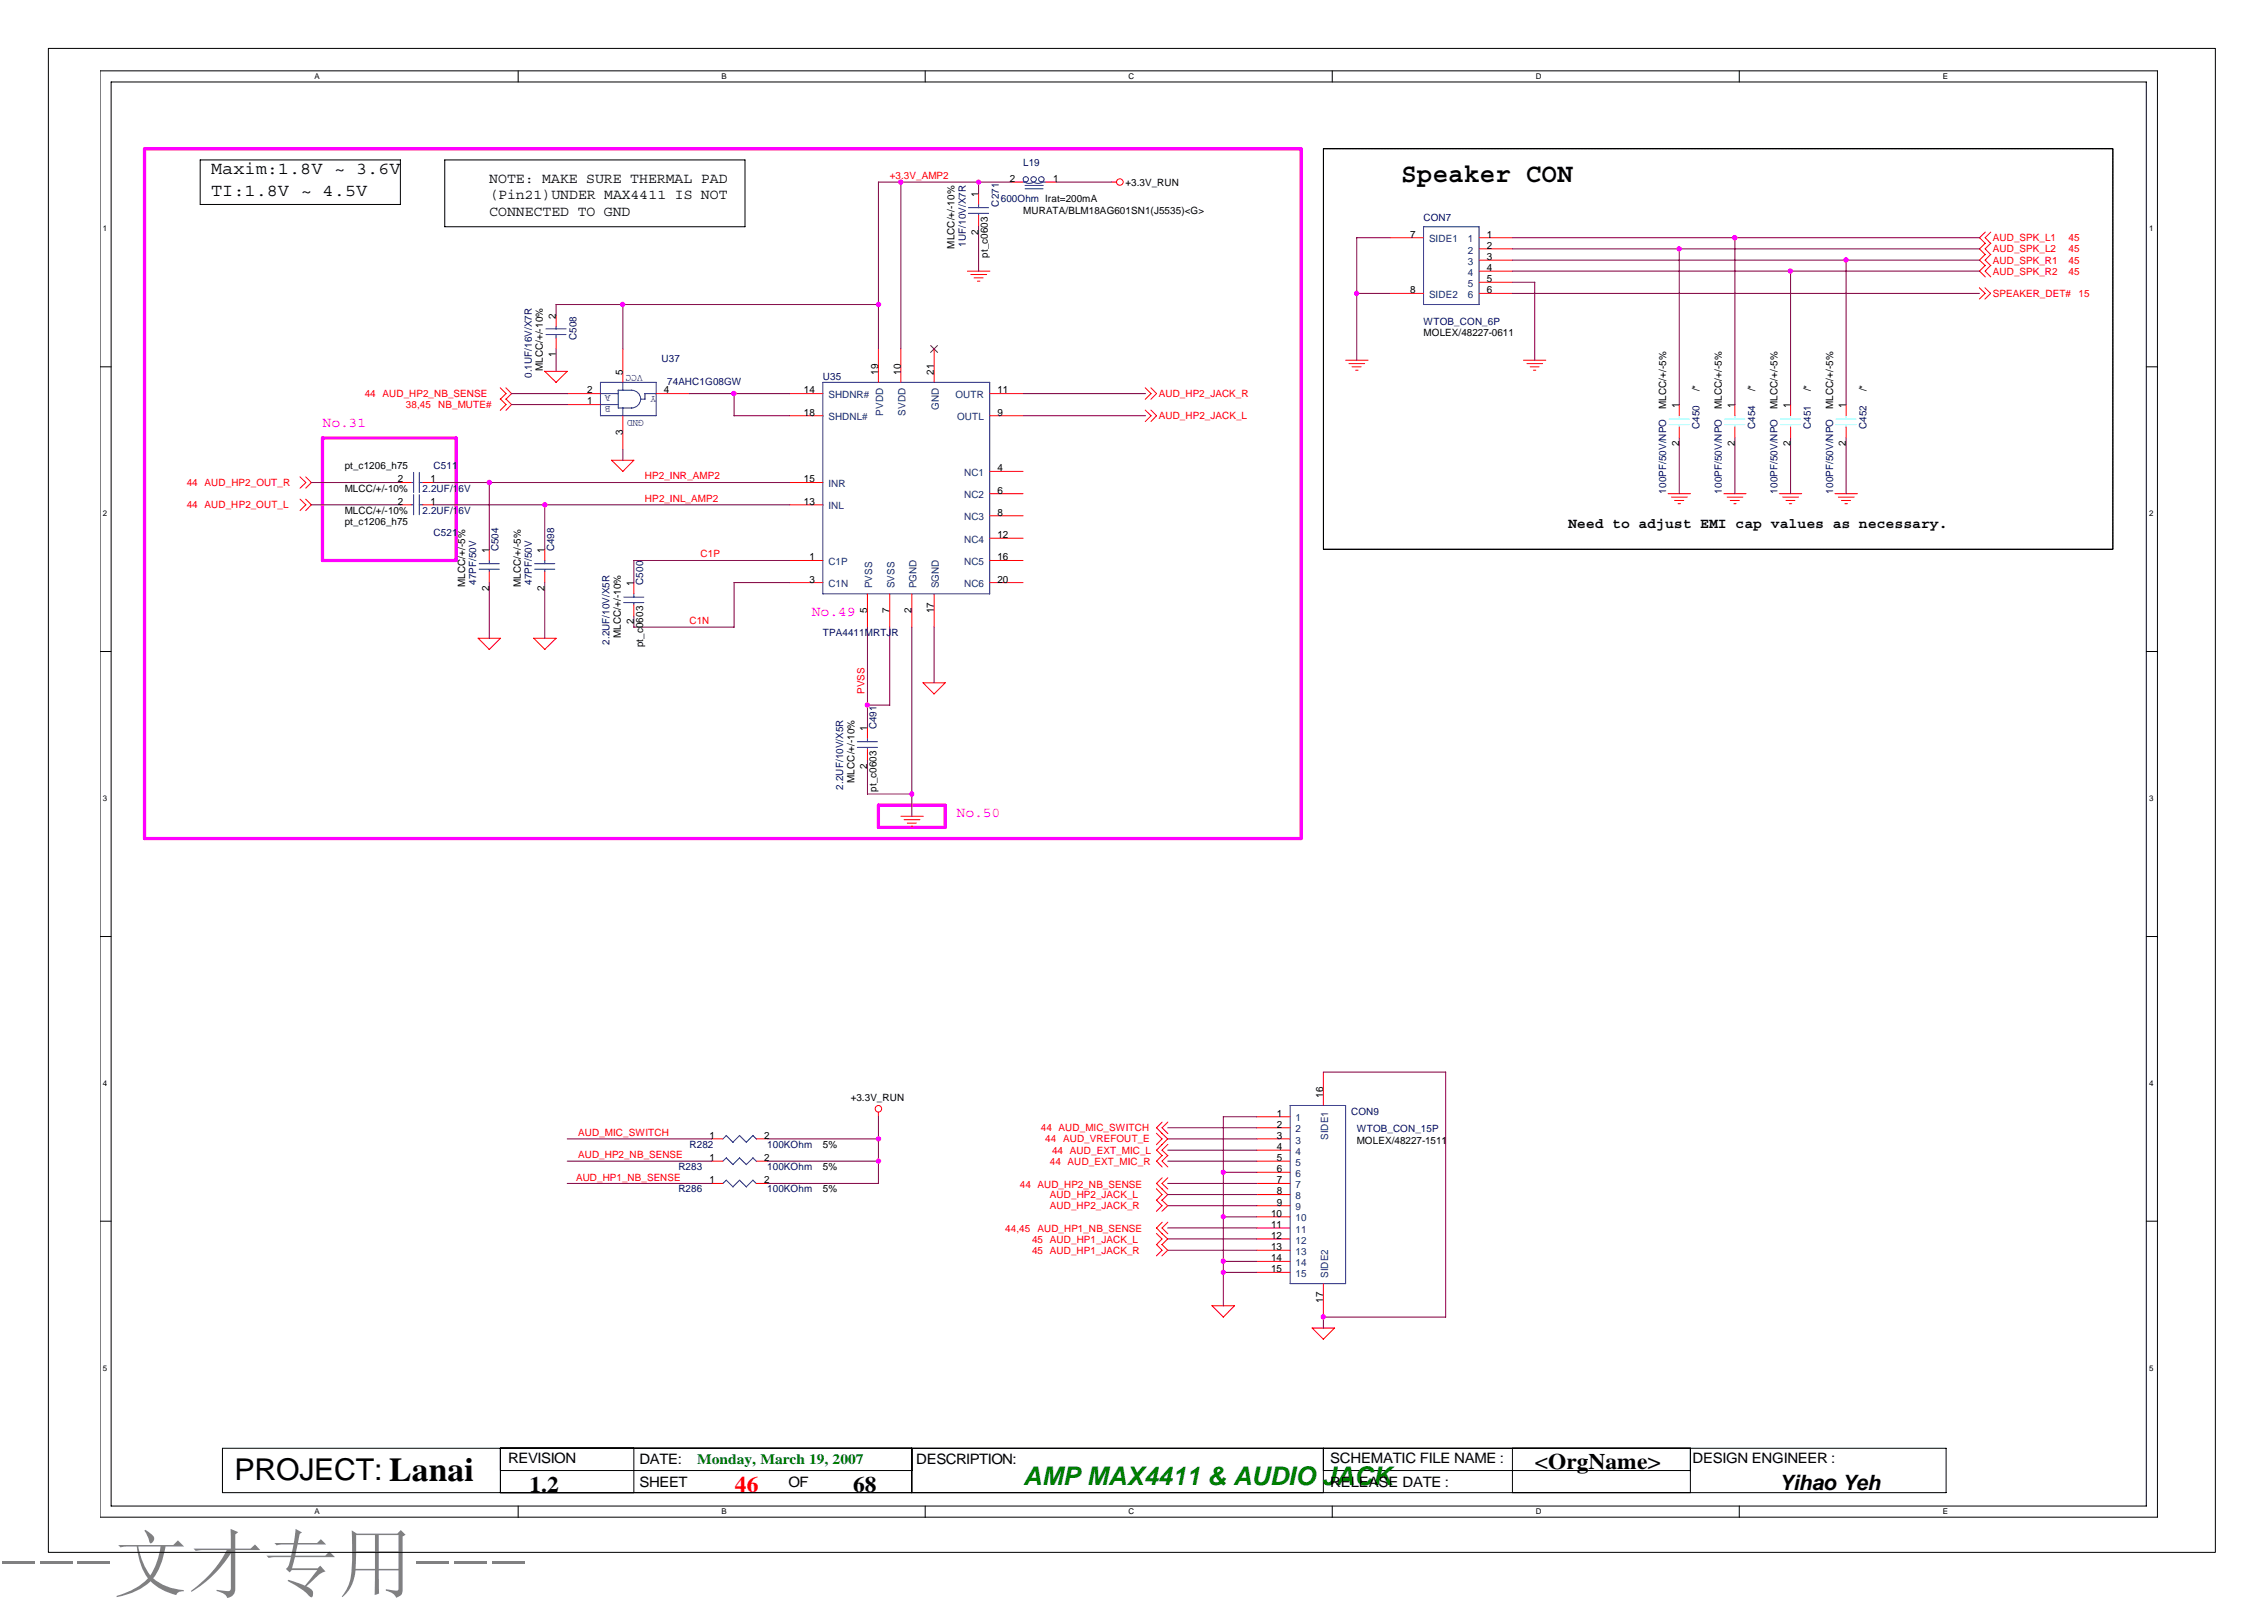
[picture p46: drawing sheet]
<svg xmlns="http://www.w3.org/2000/svg" width="297mm" height="210mm" viewBox="0 0 297 210" stroke-linecap="round" stroke-linejoin="round" font-family="sans-serif">
<defs><g id="words">
<text font-size="9.9" fill="#808080" x="0" y="208.6">---文才专用---</text>
<text font-size="3.9" x="30.8" y="194.1">PROJECT: Lanai</text>
<text font-size="3.5" x="183.9" y="23.9">Speaker CON</text>
<text font-size="3.4" fill="#008000" x="134.2" y="194.8">AMP MAX4411 &amp; AUDIO JACK</text>
<g font-size="2.9">
<text x="69.5" y="195.7">1.2</text>
<text x="111.9" y="195.7">68</text>
<text x="201.4" y="192.6">&lt;OrgName&gt;</text>
</g>
<text font-size="2.9" fill="#f00" x="96.4" y="195.7">46</text>
<text font-size="2.8" x="233.4" y="195.4">Yihao Yeh</text>
<g font-size="2.3">
<text x="27.7" y="22.8">Maxim:1.8V ~ 3.6V</text>
<text x="27.7" y="25.8">TI:1.8V ~ 4.5V</text>
</g>
<g font-size="1.9">
<text x="64.2" y="24">NOTE: MAKE SURE THERMAL PAD</text>
<text x="64.2" y="26.1">(Pin21)UNDER MAX4411 IS NOT</text>
<text x="64.2" y="28.3">CONNECTED TO GND</text>
<text x="205.7" y="69.2">Need to adjust EMI cap values as necessary.</text>
<text x="66.7" y="191.9">REVISION</text>
<text x="174.5" y="191.9">SCHEMATIC FILE NAME :</text>
<text x="222.1" y="191.9">DESIGN ENGINEER :</text>
<text x="83.9" y="195">SHEET</text>
<text x="83.9" y="192">DATE:</text>
<text x="103.4" y="195">OF</text>
<text x="120.2" y="192">DESCRIPTION:</text>
<text x="174.5" y="195">RELEASE DATE :</text>
</g>
<g font-size="1.9" fill="#f0f">
<text x="42.3" y="56">No.31</text>
<text x="106.5" y="80.9">No.49</text>
<text x="125.5" y="107.1">No.50</text>
</g>
<text font-size="1.9" fill="#008000" x="91.5" y="192">Monday, March 19, 2007</text>
<g font-size="1.3" fill="#f00">
<text x="116.7" y="23.5">+3.3V_AMP2</text>
<text x="261.5" y="33.1">AUD_SPK_L2</text>
<text x="261.5" y="34.6">AUD_SPK_R1</text>
<text x="261.5" y="31.6">AUD_SPK_L1</text>
<text x="271.4" y="33.1">45</text>
<text x="271.4" y="31.6">45</text>
<text x="271.4" y="34.6">45</text>
<text x="261.5" y="36">AUD_SPK_R2</text>
<text x="261.5" y="38.9">SPEAKER_DET#</text>
<text x="271.4" y="36">45</text>
<text x="272.7" y="38.9">15</text>
<text x="47.9" y="52.1">44 AUD_HP2_NB_SENSE</text>
<text x="53.3" y="53.5">38,45</text>
<text x="57.5" y="53.5">NB_MUTE#</text>
<text x="152" y="52.1">AUD_HP2_JACK_R</text>
<text x="152" y="55">AUD_HP2_JACK_L</text>
<text x="24.5" y="63.7">44 AUD_HP2_OUT_R</text>
<text x="84.6" y="62.8">HP2_INR_AMP2</text>
<text x="84.6" y="65.8">HP2_INL_AMP2</text>
<text x="24.5" y="66.7">44 AUD_HP2_OUT_L</text>
<text x="91.9" y="73.1">C1P</text>
<text x="90.5" y="81.8">C1N</text>
<text x="113.4" y="91" transform="rotate(-90 113.4 91)">PVSS</text>
<text x="75.9" y="148.9">AUD_MIC_SWITCH</text>
<text x="136.6" y="148.4">44 AUD_MIC_SWITCH</text>
<text x="137.1" y="149.8">44 AUD_VREFOUT_E</text>
<text x="75.6" y="154.9">AUD_HP1_NB_SENSE</text>
<text x="75.9" y="151.9">AUD_HP2_NB_SENSE</text>
<text x="133.8" y="155.8">44 AUD_HP2_NB_SENSE</text>
<text x="137.8" y="152.7">44 AUD_EXT_MIC_R</text>
<text x="138" y="151.3">44 AUD_EXT_MIC_L</text>
<text x="131.9" y="161.6">44,45</text>
<text x="136.1" y="161.6">AUD_HP1_NB_SENSE</text>
<text x="137.8" y="157.1">AUD_HP2_JACK_L</text>
<text x="137.8" y="158.6">AUD_HP2_JACK_R</text>
<text x="135.4" y="164.4">45 AUD_HP1_JACK_R</text>
<text x="135.4" y="163">45 AUD_HP1_JACK_L</text>
</g>
<g font-size="1.3">
<text x="132.5" y="23.9">2</text>
<text x="138.2" y="23.9">1</text>
<text x="128.4" y="25.8" transform="rotate(-90 128.4 25.8)">1</text>
<text x="134.2" y="28">MURATA/BLM18AG601SN1(J5535)&lt;G&gt;</text>
<text x="147.7" y="24.3">+3.3V_RUN</text>
<text x="125.2" y="32.6" transform="rotate(-90 125.2 32.6)">MLCC/+/-10%</text>
<text x="128.4" y="30.8" transform="rotate(-90 128.4 30.8)">2</text>
<text x="129.6" y="33.8" transform="rotate(-90 129.6 33.8)">pt_c0603</text>
<text x="185" y="31.2">7</text>
<text x="195.1" y="35.5">4</text>
<text x="195.1" y="34.1">3</text>
<text x="195.1" y="32.6">2</text>
<text x="195.1" y="31.2">1</text>
<text x="72.9" y="41.8" transform="rotate(-90 72.9 41.8)">2</text>
<text x="185" y="38.5">8</text>
<text x="195.1" y="38.5">6</text>
<text x="195.1" y="37">5</text>
<text x="72.9" y="46.9" transform="rotate(-90 72.9 46.9)">1</text>
<text x="186.8" y="44">MOLEX/48227-0611</text>
<text x="71.2" y="48.7" transform="rotate(-90 71.2 48.7)">MLCC/+/-10%</text>
<text x="77" y="53">1</text>
<text x="77" y="51.6">2</text>
<text x="81.7" y="49.1" transform="rotate(-90 81.7 49.1)">5</text>
<text x="87.1" y="51.6">4</text>
<text x="105.5" y="51.6">14</text>
<text x="115.2" y="49.1" transform="rotate(-90 115.2 49.1)">19</text>
<text x="118.2" y="49.1" transform="rotate(-90 118.2 49.1)">10</text>
<text x="122.5" y="49.1" transform="rotate(-90 122.5 49.1)">21</text>
<text x="130.9" y="51.6">11</text>
<text x="218.6" y="53.7" transform="rotate(-90 218.6 53.7)">MLCC/+/-5%</text>
<text x="220.3" y="53.5" transform="rotate(-90 220.3 53.5)">1</text>
<text x="223" y="51.3" transform="rotate(-90 223 51.3)">/*</text>
<text x="225.9" y="53.7" transform="rotate(-90 225.9 53.7)">MLCC/+/-5%</text>
<text x="227.6" y="53.5" transform="rotate(-90 227.6 53.5)">1</text>
<text x="230.3" y="51.3" transform="rotate(-90 230.3 51.3)">/*</text>
<text x="233.2" y="53.7" transform="rotate(-90 233.2 53.7)">MLCC/+/-5%</text>
<text x="234.9" y="53.5" transform="rotate(-90 234.9 53.5)">1</text>
<text x="237.6" y="51.3" transform="rotate(-90 237.6 51.3)">/*</text>
<text x="240.5" y="53.7" transform="rotate(-90 240.5 53.7)">MLCC/+/-5%</text>
<text x="242.2" y="53.5" transform="rotate(-90 242.2 53.5)">1</text>
<text x="244.9" y="51.3" transform="rotate(-90 244.9 51.3)">/*</text>
<text x="81.7" y="57.1" transform="rotate(-90 81.7 57.1)">3</text>
<text x="105.5" y="54.5">18</text>
<text x="130.9" y="54.5">9</text>
<text x="220.3" y="58.5" transform="rotate(-90 220.3 58.5)">2</text>
<text x="227.6" y="58.5" transform="rotate(-90 227.6 58.5)">2</text>
<text x="234.9" y="58.5" transform="rotate(-90 234.9 58.5)">2</text>
<text x="242.2" y="58.5" transform="rotate(-90 242.2 58.5)">2</text>
<text x="45.2" y="61.5">pt_c1206_h75</text>
<text x="45.2" y="64.5">MLCC/+/-10%</text>
<text x="52.2" y="63.3">2</text>
<text x="56.5" y="63.3">1</text>
<text x="105.5" y="63.3">15</text>
<text x="130.9" y="64.7">6</text>
<text x="130.9" y="61.8">4</text>
<text x="45.2" y="68.8">pt_c1206_h75</text>
<text x="45.2" y="67.4">MLCC/+/-10%</text>
<text x="52.2" y="66.2">2</text>
<text x="56.5" y="66.2">1</text>
<text x="105.5" y="66.2">13</text>
<text x="130.9" y="67.6">8</text>
<text x="130.9" y="70.6">12</text>
<text x="61" y="77" transform="rotate(-90 61 77)">MLCC/+/-5%</text>
<text x="64.2" y="77.5" transform="rotate(-90 64.2 77.5)">2</text>
<text x="64.2" y="72.5" transform="rotate(-90 64.2 72.5)">1</text>
<text x="68.3" y="77" transform="rotate(-90 68.3 77)">MLCC/+/-5%</text>
<text x="71.5" y="77.5" transform="rotate(-90 71.5 77.5)">2</text>
<text x="71.5" y="72.5" transform="rotate(-90 71.5 72.5)">1</text>
<text x="83.1" y="76.9" transform="rotate(-90 83.1 76.9)">1</text>
<text x="106.2" y="73.5">1</text>
<text x="106.2" y="76.4">3</text>
<text x="130.9" y="73.5">16</text>
<text x="130.9" y="76.4">20</text>
<text x="81.5" y="83.7" transform="rotate(-90 81.5 83.7)">MLCC/+/-10%</text>
<text x="83.1" y="81.9" transform="rotate(-90 83.1 81.9)">2</text>
<text x="113.8" y="80.4" transform="rotate(-90 113.8 80.4)">5</text>
<text x="116.7" y="80.4" transform="rotate(-90 116.7 80.4)">7</text>
<text x="119.6" y="80.4" transform="rotate(-90 119.6 80.4)">2</text>
<text x="122.5" y="80.4" transform="rotate(-90 122.5 80.4)">17</text>
<text x="84.4" y="84.9" transform="rotate(-90 84.4 84.9)">pt_c0603</text>
<text x="113.8" y="95.8" transform="rotate(-90 113.8 95.8)">1</text>
<text x="113.8" y="100.9" transform="rotate(-90 113.8 100.9)">2</text>
<text x="112.1" y="102.7" transform="rotate(-90 112.1 102.7)">MLCC/+/-10%</text>
<text x="115" y="103.8" transform="rotate(-90 115 103.8)">pt_c0603</text>
<text x="173.6" y="144" transform="rotate(-90 173.6 144)">16</text>
<text x="93.1" y="149.4">1</text>
<text x="100.2" y="149.4">2</text>
<text x="111.6" y="144.4">+3.3V_RUN</text>
<text x="167.5" y="146.5">1</text>
<text x="167.5" y="147.9">2</text>
<text x="167.5" y="149.4">3</text>
<text x="178" y="150">MOLEX/48227-1511</text>
<text x="93.1" y="152.3">1</text>
<text x="93.1" y="155.2">1</text>
<text x="100.2" y="152.3">2</text>
<text x="100.2" y="155.2">2</text>
<text x="108" y="153.5">5%</text>
<text x="108" y="150.6">5%</text>
<text x="167.5" y="150.8">4</text>
<text x="167.5" y="152.3">5</text>
<text x="167.5" y="153.7">6</text>
<text x="167.5" y="155.2">7</text>
<text x="108" y="156.4">5%</text>
<text x="166.8" y="159.6">10</text>
<text x="166.8" y="161">11</text>
<text x="167.5" y="156.7">8</text>
<text x="167.5" y="158.1">9</text>
<text x="166.8" y="162.5">12</text>
<text x="166.8" y="164">13</text>
<text x="166.8" y="165.4">14</text>
<text x="166.8" y="166.9">15</text>
<text x="173.6" y="170.9" transform="rotate(-90 173.6 170.9)">17</text>
</g>
<g font-size="1.3" fill="#000080">
<text x="134.2" y="21.7">L19</text>
<text x="131.1" y="27.1" transform="rotate(-90 131.1 27.1)">C271</text>
<text x="131.3" y="26.5">600Ohm Irat=200mA</text>
<text x="186.8" y="29">CON7</text>
<text x="126.7" y="32.4" transform="rotate(-90 126.7 32.4)">1UF/10V/X7R</text>
<text x="75.6" y="44.6" transform="rotate(-90 75.6 44.6)">C508</text>
<text x="86.8" y="47.5">U37</text>
<text x="186.8" y="42.6">WTOB_CON_6P</text>
<text x="69.8" y="49.6" transform="rotate(-90 69.8 49.6)">0.1UF/16V/X7R</text>
<text x="87.5" y="50.5">74AHC1G08GW</text>
<text x="108" y="49.9">U35</text>
<text x="223" y="56.3" transform="rotate(-90 223 56.3)">C450</text>
<text x="230.3" y="56.3" transform="rotate(-90 230.3 56.3)">C454</text>
<text x="237.6" y="56.3" transform="rotate(-90 237.6 56.3)">C451</text>
<text x="244.9" y="56.3" transform="rotate(-90 244.9 56.3)">C452</text>
<text x="55.5" y="64.5">2.2UF/16V</text>
<text x="56.9" y="61.5">C511</text>
<text x="218.6" y="64.7" transform="rotate(-90 218.6 64.7)">100PF/50V/NPO</text>
<text x="225.9" y="64.7" transform="rotate(-90 225.9 64.7)">100PF/50V/NPO</text>
<text x="233.2" y="64.7" transform="rotate(-90 233.2 64.7)">100PF/50V/NPO</text>
<text x="240.5" y="64.7" transform="rotate(-90 240.5 64.7)">100PF/50V/NPO</text>
<text x="55.5" y="67.4">2.2UF/16V</text>
<text x="56.9" y="70.3">C521</text>
<text x="62.5" y="76.7" transform="rotate(-90 62.5 76.7)">47PF/50V</text>
<text x="65.4" y="72.3" transform="rotate(-90 65.4 72.3)">C504</text>
<text x="69.8" y="76.7" transform="rotate(-90 69.8 76.7)">47PF/50V</text>
<text x="72.7" y="72.3" transform="rotate(-90 72.7 72.3)">C498</text>
<text x="84.4" y="76.7" transform="rotate(-90 84.4 76.7)">C500</text>
<text x="108" y="83.4">TPA4411MRTJR</text>
<text x="80" y="84.6" transform="rotate(-90 80 84.6)">2.2UF/10V/X5R</text>
<text x="115" y="95.7" transform="rotate(-90 115 95.7)">C491</text>
<text x="110.6" y="103.6" transform="rotate(-90 110.6 103.6)">2.2UF/10V/X5R</text>
<text x="177.3" y="146.2">CON9</text>
<text x="178" y="148.5">WTOB_CON_15P</text>
<text x="89" y="153.5">R283</text>
<text x="90.5" y="150.6">R282</text>
<text x="100.7" y="153.5">100KOhm</text>
<text x="100.7" y="150.6">100KOhm</text>
<text x="89" y="156.4">R286</text>
<text x="100.7" y="156.4">100KOhm</text>
</g>
<g font-size="1.3" fill="#004080">
<text x="187.5" y="31.8">SIDE1</text>
<text x="192.6" y="34.7">3</text>
<text x="192.6" y="33.3">2</text>
<text x="192.6" y="31.8">1</text>
<text x="187.5" y="39.1">SIDE2</text>
<text x="192.6" y="39.1">6</text>
<text x="192.6" y="37.6">5</text>
<text x="192.6" y="36.2">4</text>
<text x="108.7" y="52.2">SHDNR#</text>
<text x="123.2" y="53.8" transform="rotate(-90 123.2 53.8)">GND</text>
<text x="125.4" y="52.2">OUTR</text>
<text x="108.7" y="55.1">SHDNL#</text>
<text x="115.9" y="54.5" transform="rotate(-90 115.9 54.5)">PVDD</text>
<text x="118.8" y="54.5" transform="rotate(-90 118.8 54.5)">SVDD</text>
<text x="125.6" y="55.1">OUTL</text>
<text x="108.7" y="63.9">INR</text>
<text x="126.5" y="65.3">NC2</text>
<text x="126.5" y="62.4">NC1</text>
<text x="108.7" y="66.8">INL</text>
<text x="126.5" y="71.2">NC4</text>
<text x="126.5" y="68.3">NC3</text>
<text x="108.7" y="74.1">C1P</text>
<text x="108.7" y="77">C1N</text>
<text x="114.4" y="77.2" transform="rotate(-90 114.4 77.2)">PVSS</text>
<text x="117.3" y="77.2" transform="rotate(-90 117.3 77.2)">SVSS</text>
<text x="120.3" y="77.2" transform="rotate(-90 120.3 77.2)">PGND</text>
<text x="123.2" y="77.2" transform="rotate(-90 123.2 77.2)">SGND</text>
<text x="126.5" y="74.1">NC5</text>
<text x="126.5" y="77">NC6</text>
<text x="170" y="147.1">1</text>
<text x="170" y="148.5">2</text>
<text x="170" y="150">3</text>
<text x="174.2" y="149.5" transform="rotate(-90 174.2 149.5)">SIDE1</text>
<text x="170" y="151.4">4</text>
<text x="170" y="152.9">5</text>
<text x="170" y="154.4">6</text>
<text x="170" y="155.8">7</text>
<text x="170" y="157.3">8</text>
<text x="170" y="158.8">9</text>
<text x="170" y="160.2">10</text>
<text x="170" y="161.7">11</text>
<text x="170" y="163.1">12</text>
<text x="170" y="164.6">13</text>
<text x="170" y="166">14</text>
<text x="170" y="167.5">15</text>
<text x="174.2" y="167.6" transform="rotate(-90 174.2 167.6)">SIDE2</text>
</g>
<g font-size="1.3" fill="#00f">
<text x="80.1" y="51.8" transform="rotate(180 80.1 51.8)">A</text>
<text x="80.1" y="53.3" transform="rotate(180 80.1 53.3)">B</text>
<text x="84.3" y="49.2" transform="rotate(180 84.3 49.2)">VCC</text>
<text x="86.1" y="52" transform="rotate(180 86.1 52)">Y</text>
<text x="84.5" y="55" transform="rotate(180 84.5 55)">GND</text>
</g>
<g font-size="1">
<text x="41.3" y="10.4">A</text>
<text x="94.7" y="10.4">B</text>
<text x="148.1" y="10.4">C</text>
<text x="201.5" y="10.4">D</text>
<text x="254.9" y="10.4">E</text>
<text x="13.5" y="30.4">1</text>
<text x="282" y="30.4">1</text>
<text x="13.5" y="67.7">2</text>
<text x="282" y="67.7">2</text>
<text x="13.5" y="105.1">3</text>
<text x="282" y="105.1">3</text>
<text x="13.5" y="142.4">4</text>
<text x="282" y="142.4">4</text>
<text x="13.5" y="179.8">5</text>
<text x="282" y="179.8">5</text>
<text x="41.3" y="198.6">A</text>
<text x="94.7" y="198.6">B</text>
<text x="148.1" y="198.6">C</text>
<text x="201.5" y="198.6">D</text>
<text x="254.9" y="198.6">E</text>
</g>
</g></defs>
<g fill="none" stroke="#000" stroke-width=".13">
<path d="M6.3 6.3h284.4v197.3h-284.4zM13.1 9.3h270v189.7h-270zM14.6 10.8h267v186.7h-267zM68 9.3v1.5M121.4 9.3v1.5M173.6 19.5h103.6v52.5h-103.6zM174.8 9.3v1.5M228.2 9.3v1.5M26.3 21h26.2v5.8h-26.2zM58.4 21h39.3v8.7h-39.3zM13.1 48.1h1.5M281.6 48.1h1.5"/>
<path d="M13.1 85.4h1.5M281.6 85.4h1.5M13.1 122.8h1.5M281.6 122.8h1.5M13.1 160.2h1.5M281.6 160.2h1.5M29.2 189.9h226.1v5.9h-226.1zM65.7 189.9v5.9M65.7 192.9h53.9M68 197.5v1.5M83.2 189.9v5.9M119.6 189.9v5.9"/>
<path d="M121.4 197.5v1.5M173.6 189.9v5.9M173.6 192.9h48.2M174.8 197.5v1.5M198.4 189.9v5.9M221.8 189.9v5.9M228.2 197.5v1.5"/>
</g>
<path d="M19 19.5h151.7v90.5h-151.7zM42.3 57.4h17.5v16.1h-17.5zM115.2 105.6h8.8v2.9h-8.8z" fill="none" stroke="#f0f" stroke-width=".42"/>
<g fill="none" stroke="#f00" stroke-width=".13">
<path d="M126.9 35.6h3M127.4 36h2.1M127.8 36.4h1.2M128.2 36.9h.4M128.4 25.4v1.4M128.4 28.3v1.4M132.8 23.9h1.4M137.1 23.9h1.5M145.9 23.9h.6M182.4 38.5h4.4M182.4 31.2h4.4M194.1 35.6h4.3"/>
<path d="M194.1 38.5h4.3M194.1 37h4.3M194.1 34.1h4.3M194.1 32.6h4.3M194.1 31.2h4.3M259.7 37.7l.8 .8-.8 .7M260.4 37.7l.8 .8-.8 .7M260.5 34.8l-.8 .8 .8 .7M260.5 31.9l-.8 .7 .8 .8M260.5 33.4l-.8 .7 .8 .7M260.5 30.4l-.8 .8 .8 .7M261.2 34.8l-.7 .8 .7 .7"/>
<path d="M261.2 31.9l-.7 .7 .7 .8M261.2 33.4l-.7 .7 .7 .7M261.2 30.4l-.7 .8 .7 .7M65.6 52.3l.8 .8-.8 .7M65.6 50.9l.8 .7-.8 .8M66.4 52.3l.7 .8-.7 .7M66.4 50.9l.7 .7-.7 .8M71.5 48.7l1.4 1.5 1.5-1.5h-2.9M73 41.4v1.5M73 44.3v1.5M74.4 51.6h4.4M74.4 53.1h4.4"/>
<path d="M81.7 45.8v4.3M81.7 54.5v4.4M86.1 51.6h4.4M103.6 54.5h4.4M103.6 51.6h4.4M115.2 45.8v4.3M118.2 45.8v4.3M122.6 45.8v4.3M129.9 54.5h4.3M129.9 51.6h4.3M150.3 53.8l.7 .7-.7 .8M150.3 50.9l.7 .7-.7 .8"/>
<path d="M151 53.8l.7 .7-.7 .8M151 50.9l.7 .7-.7 .8M176.5 47.2h3M177 47.7h2M177.4 48.1h1.2M177.9 48.6h.3M199.9 47.2h2.9M200.3 47.7h2.1M200.8 48.1h1.1M201.2 48.6h.3M220.3 53.1v1.4M220.3 56v1.4"/>
<path d="M227.6 53.1v1.4M227.6 56v1.4M234.9 53.1v1.4M234.9 56v1.4M242.2 53.1v1.4M242.2 56v1.4M39.4 65.5l.7 .7-.7 .8M39.4 62.5l.7 .8-.7 .7M40.1 65.5l.7 .7-.7 .8M40.1 62.5l.7 .8-.7 .7M52.5 66.2h1.5M52.5 63.3h1.5"/>
<path d="M55.5 66.2h1.4M55.5 63.3h1.4M64.2 72v1.5M64.2 75v1.4M71.5 72v1.5M71.5 75v1.4M83.2 60.4l-1.5 1.4M83.2 76.4v1.5M83.2 79.3v1.5M83.2 60.4h-3l1.5 1.4M103.6 66.2h4.4M103.6 73.5h4.4"/>
<path d="M103.6 76.4h4.4M103.6 63.3h4.4M113.8 77.9v4.4M116.7 77.9v4.4M119.6 77.9v4.4M122.6 77.9v4.4M129.9 64.7h4.3M129.9 73.5h4.3M129.9 76.4h4.3M129.9 61.8h4.3M129.9 67.6h4.3M129.9 70.6h4.3"/>
<path d="M218.9 64.7h2.9M219.3 65.2h2.1M219.7 65.6h1.2M220.2 66.1h.3M226.2 64.7h2.9M226.6 65.2h2.1M227 65.6h1.2M227.5 66.1h.3M233.4 64.7h3M233.9 65.2h2.1M234.3 65.6h1.2M234.8 66.1h.3"/>
<path d="M240.7 64.7h3M241.2 65.2h2.1M241.6 65.6h1.2M242.1 66.1h.3M62.7 83.7l1.5 1.5 1.5-1.5h-3M73 83.7l-1.5 1.5-1.5-1.5h3M113.8 95.4v1.4M113.8 98.3v1.5M122.6 91l-1.5-1.4h2.9l-1.5 1.4M118.2 107.1h2.9M118.6 107.5h2.1M119 107.9h1.2"/>
<path d="M119.5 108.4h.3M93.4 149.4h1.4M93.4 155.2h1.4M93.4 152.3h1.4M99.2 149.4h1.5M99.2 155.2h1.5M99.2 152.3h1.5M115.2 145.9v.6M151.7 148.6l.8 .8-.8 .7M151.7 155.9l.8 .8-.8 .7M151.7 157.4l.8 .7-.8 .8M152.4 148.6l.8 .8-.8 .7"/>
<path d="M152.4 157.4l.8 .7-.8 .8M152.5 154.5l-.8 .7 1.5 1.5-.8 .7M152.5 147.2l-.8 .7 .8 .8M152.5 150.1l-.8 .8 .8 .7M152.5 151.5l-.8 .8 .8 .8M153.2 147.2l-.7 .7 .7 .8M153.2 150.1l-.7 .8 .7 .7M153.2 154.5l-.7 .7 .7 .8M153.2 151.5l-.7 .8 .7 .8M164.9 149.4h4.4M164.9 155.2h4.4M164.9 146.5h4.4"/>
<path d="M164.9 147.9h4.4M164.9 150.9h4.4M164.9 152.3h4.4M164.9 153.8h4.4M164.9 156.7h4.4M164.9 158.1h4.4M164.9 159.6h4.4M173.6 140.6v4.4M151.7 163.2l.8 .8-.8 .7M151.7 161.8l.8 .7-.8 .8M152.4 163.2l.8 .8-.8 .7M152.4 161.8l.8 .7-.8 .8"/>
<path d="M152.5 160.3l-.8 .8 .8 .7M153.2 160.3l-.7 .8 .7 .7M162 171.3l-1.5 1.5M162 171.3h-3l1.5 1.4M164.9 161.1h4.4M164.9 162.5h4.4M164.9 164h4.4M164.9 165.4h4.4M164.9 166.9h4.4M172.1 174.2l1.5 1.4M172.2 174.2h2.9M173.6 168.4v4.3"/>
<path d="M175.1 174.2l-1.5 1.5"/>
<circle cx="146.9" cy="23.9" r=".43"/>
<circle cx="115.2" cy="145.4" r=".43"/>
</g>
<g fill="none" stroke="#80ffff" stroke-width=".13">
<path d="M219 55h2.6M219 55.7h2.6M220.3 54.5v.5M220.3 55.7v.3M226.3 55h2.6M226.3 55.7h2.6M227.6 54.5v.5M227.6 55.7v.3M233.6 55h2.6M233.6 55.7h2.6M234.9 54.5v.5M234.9 55.7v.3"/>
<path d="M240.9 55h2.6M240.9 55.7h2.6M242.2 54.5v.5M242.2 55.7v.3"/>
</g>
<g fill="none" stroke="#00f" stroke-width=".13">
<path d="M127.1 27.2h2.6M127.1 28h2.6M128.4 26.8v.4M128.4 28v.3M134.2 23.9h.5M134.5 23.9l.5 .1 .5-.1M134.5 24.3h2.4M134.5 24.8h2.4M135.7 23.9l.5 .1 .5-.1M136.7 23.9h.4M186.8 29.7h7.3v10.2h-7.3zM71.6 43.9h2.7"/>
<path d="M71.6 43.1h2.7M73 42.8v.3M73 43.9v.4M78.8 50.1h7.3v4.4h-7.3zM78.8 51.6h2.3M78.8 53.1h2.3M81.7 50.1v1.1M81.7 53.5v1M82.8 51.2a1.16 1.16 0 0 1 1.2 1.1 1.16 1.16 0 0 1-1.2 1.2M82.9 51.2h-1.8v2.3h1.8M84 52.3h.6M84.6 51.6h1.5"/>
<path d="M84.6 51.6v.7M108 50.1h21.9v27.8h-21.9zM54 66.2h.3M54 63.3h.3M54.3 62v2.6M54.3 64.9v2.6M55 62v2.6M55 64.9v2.6M55 66.2h.5M55 63.3h.5M62.9 73.9h2.6M62.9 74.7h2.6"/>
<path d="M64.2 73.5v.4M64.2 74.7v.3M70.1 73.9h2.7M70.1 74.7h2.7M71.5 73.5v.4M71.5 74.7v.3M81.8 78.3h2.7M81.8 79h2.7M83.2 77.9v.4M83.2 79v.4M112.5 97.3h2.6M112.5 98h2.6"/>
<path d="M113.8 96.8v.5M113.8 98v.3M95.3 148.9l-.5 .5M95.3 154.8l-.5 .4M95.3 151.8l-.5 .5M97 148.9l.9 .9M97 154.8l.9 .9M97 151.9l.9 .9M97 148.9l-.8 .9-.9-.9M97 154.8l-.8 .9-.9-.9M97 151.8l-.8 1-.9-.9M99.2 149.4l-.4-.5-.9 .9"/>
<path d="M99.2 155.2l-.4-.4-.9 .9M99.2 152.3l-.4-.4-.9 .8M169.3 145h7.2v23.4h-7.2z"/>
<circle cx="134.6" cy="23.5" r=".35"/>
<circle cx="135.6" cy="23.5" r=".35"/>
<circle cx="136.6" cy="23.5" r=".35"/>
</g>
<path d="M122.1 45.3l.9 .9M123 45.3l-.9 .9" fill="none" stroke="#804000" stroke-width=".13"/>
<g fill="none" stroke="#800040" stroke-width=".13">
<path d="M81.7 39.9v5.9M115.3 39.9h-42.3v1.5M118.2 23.9v21.9M128.4 23.9v1.5M128.4 29.7v5.9M132.8 23.9h-17.6v21.9M138.6 23.9h7.3M178 31.2h4.4M178 38.5h4.4M178 31.2v16.1M198.4 38.5h61.3M198.4 31.2h61.3"/>
<path d="M198.4 32.6h61.3M198.4 34.1h61.3M198.4 35.6h61.3M198.4 37h3v10.3M220.3 32.6v20.5M227.6 31.2v21.9M234.9 35.6v17.5M242.2 34.1v19M67.1 51.6h7.3M67.1 53.1h7.3M73 45.8v2.9M81.7 58.9v1.5"/>
<path d="M90.5 51.6h13.1M96.3 51.6v2.9M96.3 54.5h7.3M134.2 51.6h16.1M134.2 54.5h16.1M220.3 57.4v7.4M227.6 57.4v7.4M234.9 57.4v7.4M242.2 57.4v7.4M40.8 63.3h11.8M40.8 66.2h11.8M56.9 63.3h46.7"/>
<path d="M56.9 66.2h46.7M64.2 63.3v8.8M64.2 76.4v7.3M71.5 66.2v5.9M71.5 76.4v7.3M103.6 76.4h-7.3v5.9M103.6 73.5h-20.4v2.9M83.2 80.8v1.5h13.1M113.8 82.3v13.1M113.8 99.8v4.4M113.8 92.5h3M116.7 82.3v10.2"/>
<path d="M119.6 82.3v24.8M122.6 82.3v7.3M113.8 104.1h5.9M74.4 155.2h19M74.4 152.3h19M74.4 149.4h19M100.7 152.3h14.6M100.7 149.4h14.6M115.2 146.5v8.7h-14.5M153.2 156.7h11.7M153.2 158.1h11.7M153.2 147.9h11.7"/>
<path d="M153.2 155.2h11.7M153.2 152.3h11.7M153.2 149.4h11.7M153.2 150.9h11.7M160.5 159.6h4.4M160.5 153.8h4.4M164.9 146.5h-4.4v24.8M173.6 140.6h16.1v32.2M153.2 162.5h11.7M153.2 161.1h11.7M153.2 164h11.7M160.5 166.9h4.4"/>
<path d="M160.5 165.4h4.4M189.7 172.7h-16.1v1.5"/>
</g>
<g fill="#f0f" stroke="#f0f" stroke-width=".13">
<circle cx="118.2" cy="23.9" r=".29"/>
<circle cx="113.8" cy="92.5" r=".29"/>
<circle cx="64.2" cy="63.3" r=".29"/>
<circle cx="119.6" cy="104.1" r=".29"/>
<circle cx="71.5" cy="66.2" r=".29"/>
<circle cx="96.3" cy="51.6" r=".29"/>
<circle cx="115.3" cy="39.9" r=".29"/>
<circle cx="81.7" cy="39.9" r=".28"/>
<circle cx="128.4" cy="23.9" r=".29"/>
<circle cx="160.5" cy="153.8" r=".28"/>
<circle cx="160.5" cy="166.9" r=".28"/>
<circle cx="160.5" cy="165.4" r=".29"/>
<circle cx="173.6" cy="172.7" r=".29"/>
<circle cx="160.5" cy="159.6" r=".28"/>
<circle cx="115.3" cy="152.3" r=".29"/>
<circle cx="115.3" cy="149.4" r=".29"/>
<circle cx="227.6" cy="31.2" r=".3"/>
<circle cx="220.3" cy="32.6" r=".29"/>
<circle cx="178" cy="38.5" r=".28"/>
<circle cx="242.2" cy="34.1" r=".29"/>
<circle cx="234.9" cy="35.5" r=".28"/>
</g>
<use href="#words"/>
</svg>
